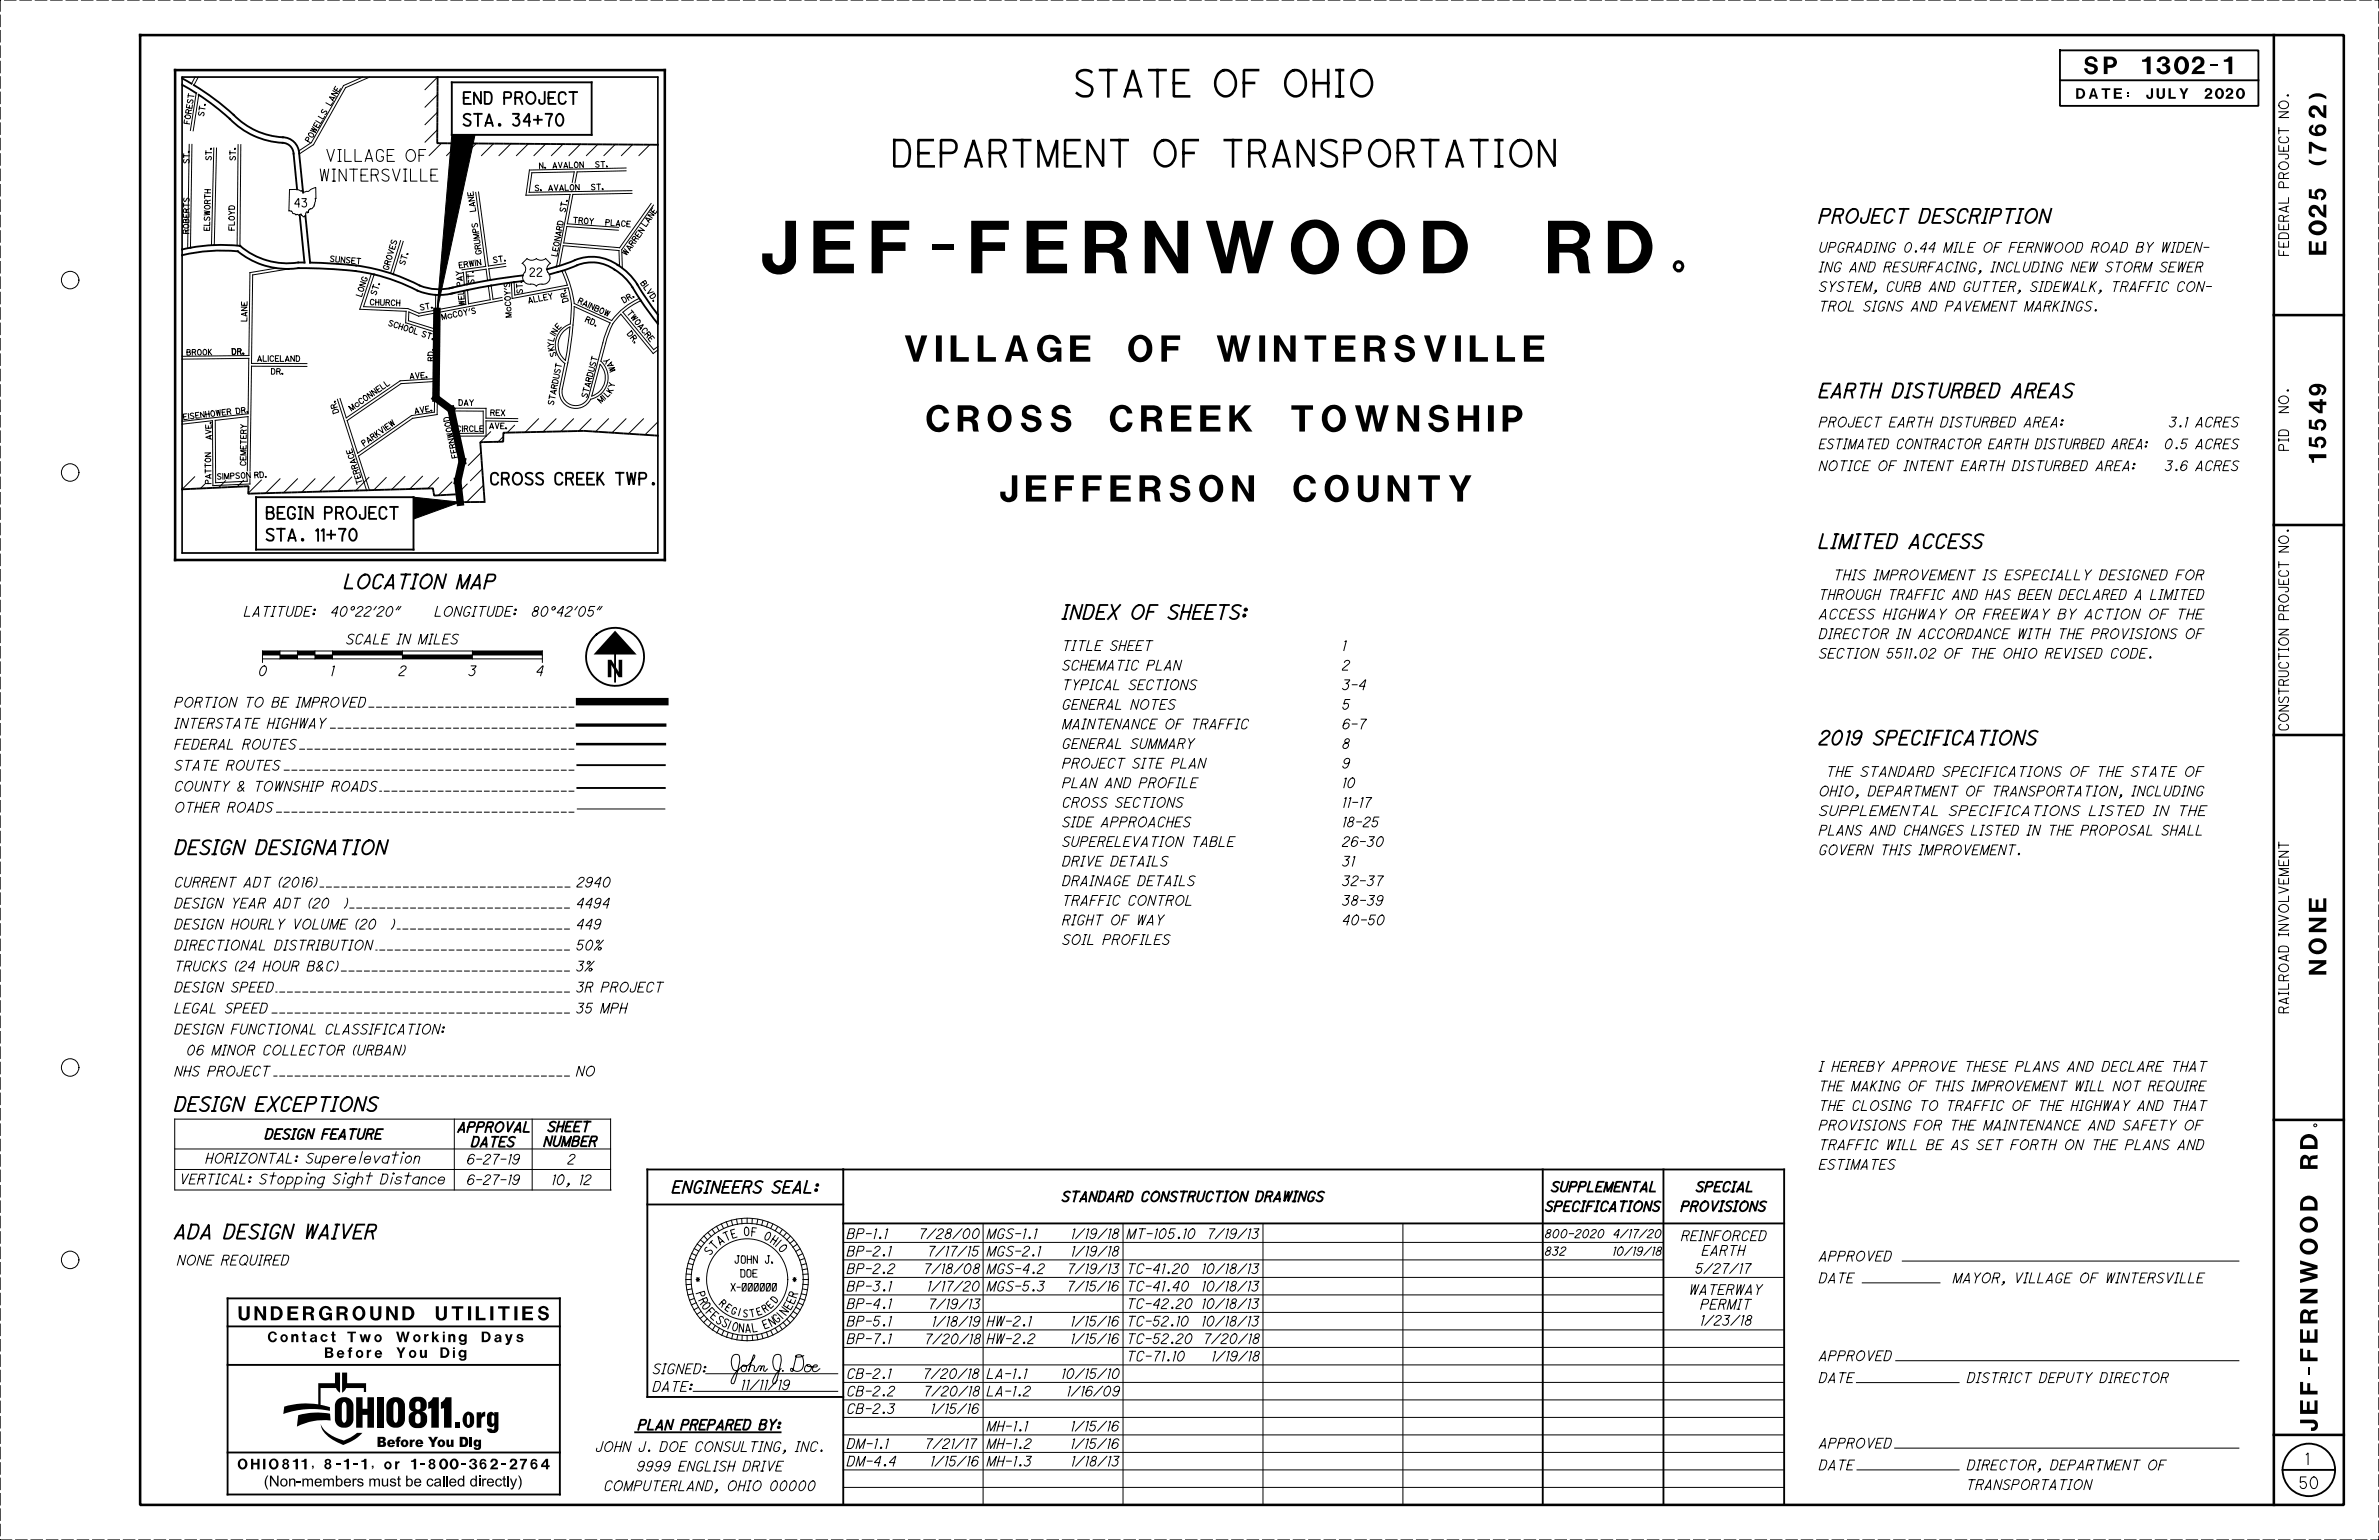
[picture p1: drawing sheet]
<svg xmlns="http://www.w3.org/2000/svg" width="864mm" height="559mm" viewBox="0 0 864 559" stroke-linecap="round" stroke-linejoin="round" font-family="sans-serif">
<defs><g id="words">
<text font-size="19" x="276.7" y="99.2">JEF-FERNWOOD RD.</text>
<g font-size="9.5">
<text x="391" y="35">STATE OF OHIO</text>
<text x="324.6" y="60.4">DEPARTMENT OF TRANSPORTATION</text>
<text x="328.5" y="131.2">VILLAGE OF WINTERSVILLE</text>
<text x="336.3" y="156.6">CROSS CREEK TOWNSHIP</text>
<text x="353.7" y="182">JEFFERSON COUNTY</text>
</g>
<g font-size="6.3">
<text x="756.5" y="26.9">SP 1302-1</text>
<text x="844.5" y="99.5" transform="rotate(-90 844.5 99.5)">E025 (762)</text>
<text x="844.5" y="170.9" transform="rotate(-90 844.5 170.9)">15549</text>
<text x="220.6" y="245.7">N</text>
<text x="844.5" y="364.8" transform="rotate(-90 844.5 364.8)">NONE</text>
<text x="841.3" y="519.2" transform="rotate(-90 841.3 519.2)">JEF-FERNWOOD RD.</text>
</g>
<g font-size="5.1">
<text x="660.4" y="80.9">PROJECT DESCRIPTION</text>
<text x="660.4" y="144.3">EARTH DISTURBED AREAS</text>
<text x="660.4" y="198.9">LIMITED ACCESS</text>
<text x="125.1" y="213.5">LOCATION MAP</text>
<text x="385.7" y="224.6">INDEX OF SHEETS:</text>
<text x="660.4" y="270.2">2019 SPECIFICATIONS</text>
<text x="63.6" y="310">DESIGN DESIGNATION</text>
<text x="63.4" y="403.2">DESIGN EXCEPTIONS</text>
<text x="63.4" y="449.4">ADA DESIGN WAIVER</text>
<text x="86.6" y="479.1">UNDERGROUND UTILITIES</text>
</g>
<g font-size="4.3">
<text x="168.3" y="37.7">END PROJECT</text>
<text x="168.3" y="45.6">STA. 34+70</text>
<text x="118.7" y="58.6">VILLAGE OF</text>
<text x="116.3" y="65.7">WINTERSVILLE</text>
<text x="178.2" y="175.9">CROSS CREEK TWP.</text>
<text x="96.8" y="188.3">BEGIN PROJECT</text>
<text x="96.8" y="196.2">STA. 11+70</text>
<text x="244.1" y="432.9">ENGINEERS SEAL:</text>
</g>
<g font-size="4.2">
<text x="837.1" y="531.4">1</text>
<text x="835" y="540.1">50</text>
</g>
<g font-size="3.8">
<text x="753.7" y="35.8">DATE:</text>
<text x="781.4" y="35.8">JULY 2020</text>
<text x="97.3" y="487">Contact Two Working Days</text>
<text x="118" y="492.7">Before You Dig</text>
<text x="86.3" y="533.1">OHIO811, 8-1-1, or 1-800-362-2764</text>
</g>
<text font-size="3.7" x="136.7" y="525.1">Before You Dig</text>
<g font-size="3.6">
<text x="660.4" y="91.5">UPGRADING 0.44 MILE OF FERNWOOD ROAD BY WIDEN-</text>
<text x="830.8" y="92.7" transform="rotate(-90 830.8 92.7)">FEDERAL PROJECT NO.</text>
<text x="660.4" y="98.7">ING AND RESURFACING, INCLUDING NEW STORM SEWER</text>
<text x="660.4" y="105.8">SYSTEM, CURB AND GUTTER, SIDEWALK, TRAFFIC CON-</text>
<text x="660.4" y="112.9">TROL SIGNS AND PAVEMENT MARKINGS.</text>
<text x="830.8" y="149.9" transform="rotate(-90 830.8 149.9)">NO.</text>
<text x="660.4" y="154.9">PROJECT EARTH DISTURBED AREA:</text>
<text x="786.3" y="154.9">3.1 ACRES</text>
<text x="660.4" y="162.9">ESTIMATED CONTRACTOR EARTH DISTURBED AREA:</text>
<text x="784.7" y="162.9">0.5 ACRES</text>
<text x="830.8" y="163.4" transform="rotate(-90 830.8 163.4)">PID</text>
<text x="660.4" y="170.8">NOTICE OF INTENT EARTH DISTURBED AREA:</text>
<text x="784.9" y="170.8">3.6 ACRES</text>
<text x="663.2" y="210.4">THIS IMPROVEMENT IS ESPECIALLY DESIGNED FOR</text>
<text x="660.4" y="217.5">THROUGH TRAFFIC AND HAS BEEN DECLARED A LIMITED</text>
<text x="88.7" y="223.6">LATITUDE:</text>
<text x="123.5" y="223.6">40°22'20&quot;</text>
<text x="155.5" y="223.6">LONGITUDE:</text>
<text x="195.5" y="223.6">80°42'05&quot;</text>
<text x="660.4" y="224.6">ACCESS HIGHWAY OR FREEWAY BY ACTION OF THE</text>
<text x="125.7" y="233.7">SCALE IN MILES</text>
<text x="660.4" y="231.7">DIRECTOR IN ACCORDANCE WITH THE PROVISIONS OF</text>
<text x="385.7" y="236">TITLE SHEET</text>
<text x="487.3" y="236">1</text>
<text x="660.4" y="238.8">SECTION 5511.02 OF THE OHIO REVISED CODE.</text>
<text x="93.9" y="245.2">0</text>
<text x="120" y="245.2">1</text>
<text x="144.8" y="245.2">2</text>
<text x="170.1" y="245.2">3</text>
<text x="194.6" y="245.2">4</text>
<text x="385.7" y="243.2">SCHEMATIC PLAN</text>
<text x="487.3" y="243.2">2</text>
<text x="385.7" y="250.3">TYPICAL SECTIONS</text>
<text x="487.3" y="250.3">3-4</text>
<text x="63.4" y="256.6">PORTION TO BE IMPROVED</text>
<text x="385.7" y="257.4">GENERAL NOTES</text>
<text x="487.3" y="257.4">5</text>
<text x="63.4" y="264.2">INTERSTATE HIGHWAY</text>
<text x="385.7" y="264.5">MAINTENANCE OF TRAFFIC</text>
<text x="487.3" y="264.5">6-7</text>
<text x="830.8" y="264.9" transform="rotate(-90 830.8 264.9)">CONSTRUCTION PROJECT NO.</text>
<text x="63.4" y="271.8">FEDERAL ROUTES</text>
<text x="385.7" y="271.6">GENERAL SUMMARY</text>
<text x="487.3" y="271.6">8</text>
<text x="63.4" y="279.5">STATE ROUTES</text>
<text x="385.7" y="278.7">PROJECT SITE PLAN</text>
<text x="487.3" y="278.7">9</text>
<text x="661.8" y="281.7">THE STANDARD SPECIFICATIONS OF THE STATE OF</text>
<text x="63.4" y="287.1">COUNTY &amp; TOWNSHIP ROADS</text>
<text x="385.7" y="285.8">PLAN AND PROFILE</text>
<text x="487.3" y="285.8">10</text>
<text x="385.7" y="292.9">CROSS SECTIONS</text>
<text x="487.3" y="292.9">11-17</text>
<text x="660.4" y="288.8">OHIO, DEPARTMENT OF TRANSPORTATION, INCLUDING</text>
<text x="63.4" y="294.7">OTHER ROADS</text>
<text x="660.4" y="295.9">SUPPLEMENTAL SPECIFICATIONS LISTED IN THE</text>
<text x="385.7" y="300">SIDE APPROACHES</text>
<text x="487.3" y="300">18-25</text>
<text x="660.4" y="303">PLANS AND CHANGES LISTED IN THE PROPOSAL SHALL</text>
<text x="385.7" y="307.2">SUPERELEVATION TABLE</text>
<text x="487.3" y="307.2">26-30</text>
<text x="660.4" y="310.2">GOVERN THIS IMPROVEMENT.</text>
<text x="385.7" y="314.3">DRIVE DETAILS</text>
<text x="487.3" y="314.3">31</text>
<text x="63.4" y="321.9">CURRENT ADT (2016)</text>
<text x="209.4" y="321.9">2940</text>
<text x="385.7" y="321.4">DRAINAGE DETAILS</text>
<text x="487.3" y="321.4">32-37</text>
<text x="63.4" y="329.5">DESIGN YEAR ADT (20</text>
<text x="209.2" y="329.5">4494</text>
<text x="385.7" y="328.5">TRAFFIC CONTROL</text>
<text x="487.3" y="328.5">38-39</text>
<text x="385.7" y="335.6">RIGHT OF WAY</text>
<text x="487.3" y="335.6">40-50</text>
<text x="63.4" y="337.1">DESIGN HOURLY VOLUME (20</text>
<text x="209.2" y="337.1">449</text>
<text x="63.4" y="344.7">DIRECTIONAL DISTRIBUTION</text>
<text x="209.2" y="344.7">50%</text>
<text x="385.7" y="342.7">SOIL PROFILES</text>
<text x="63.4" y="352.4">TRUCKS (24 HOUR B&amp;C)</text>
<text x="209.2" y="352.4">3%</text>
<text x="63.4" y="360">DESIGN SPEED</text>
<text x="209.2" y="360">3R PROJECT</text>
<text x="63.4" y="367.6">LEGAL SPEED</text>
<text x="209.2" y="367.6">35 MPH</text>
<text x="830.8" y="367.5" transform="rotate(-90 830.8 367.5)">RAILROAD INVOLVEMENT</text>
<text x="63.4" y="375.2">DESIGN FUNCTIONAL CLASSIFICATION:</text>
<text x="67.8" y="382.8">06 MINOR COLLECTOR (URBAN)</text>
<text x="660.4" y="388.7">I HEREBY APPROVE THESE PLANS AND DECLARE THAT</text>
<text x="63.4" y="390.5">NHS PROJECT</text>
<text x="209.2" y="390.5">NO</text>
<text x="660.4" y="395.8">THE MAKING OF THIS IMPROVEMENT WILL NOT REQUIRE</text>
<text x="660.4" y="402.9">THE CLOSING TO TRAFFIC OF THE HIGHWAY AND THAT</text>
<text x="96.3" y="413.3">DESIGN FEATURE</text>
<text x="166.2" y="410.7">APPROVAL</text>
<text x="198.9" y="410.6">SHEET</text>
<text x="660.4" y="410.1">PROVISIONS FOR THE MAINTENANCE AND SAFETY OF</text>
<text x="171.1" y="416.1">DATES</text>
<text x="197.5" y="415.9">NUMBER</text>
<text x="660.4" y="417.2">TRAFFIC WILL BE AS SET FORTH ON THE PLANS AND</text>
<text x="74.7" y="422.1">HORIZONTAL: Superelevation</text>
<text x="169.5" y="422.4">6-27-19</text>
<text x="206.1" y="422.4">2</text>
<text x="660.4" y="424.3">ESTIMATES</text>
<text x="65.3" y="429.6">VERTICAL: Stopping Sight Distance</text>
<text x="169.5" y="429.8">6-27-19</text>
<text x="200.3" y="429.9">10, 12</text>
<text x="385.6" y="435.9">STANDARD CONSTRUCTION DRAWINGS</text>
<text x="563.2" y="432.4">SUPPLEMENTAL</text>
<text x="615.8" y="432.4">SPECIAL</text>
<text x="561.1" y="439.5">SPECIFICATIONS</text>
<text x="610.3" y="439.5">PROVISIONS</text>
<text x="307.5" y="449.4">BP-1.1</text>
<text x="332.9" y="449.4">7/28/00</text>
<text x="358.3" y="449.4">MGS-1.1</text>
<text x="387.8" y="449.4">1/19/18</text>
<text x="409.1" y="449.4">MT-105.10</text>
<text x="437.3" y="449.4">7/19/13</text>
<text x="307.5" y="455.8">BP-2.1</text>
<text x="336.7" y="455.8">7/17/15</text>
<text x="358.3" y="455.8">MGS-2.1</text>
<text x="388.8" y="455.8">1/19/18</text>
<text x="610.4" y="450.2">REINFORCED</text>
<text x="617.8" y="455.5">EARTH</text>
<text x="64.4" y="459">NONE REQUIRED</text>
<text x="660.4" y="457.6">APPROVED</text>
<text x="307.5" y="462.1">BP-2.2</text>
<text x="334.5" y="462.1">7/18/08</text>
<text x="358.3" y="462.1">MGS-4.2</text>
<text x="386.5" y="462.1">7/19/13</text>
<text x="409.1" y="462.1">TC-41.20 10/18/13</text>
<text x="615.5" y="462.1">5/27/17</text>
<text x="660.4" y="465.5">DATE</text>
<text x="696.7" y="465.5">MAYOR, VILLAGE OF WINTERSVILLE</text>
<text x="307.5" y="468.5">BP-3.1</text>
<text x="336.6" y="468.5">1/17/20</text>
<text x="358.3" y="468.5">MGS-5.3</text>
<text x="387.3" y="468.5">7/15/16</text>
<text x="409.1" y="468.5">TC-41.40 10/18/13</text>
<text x="613.3" y="469.7">WATERWAY</text>
<text x="307.5" y="474.8">BP-4.1</text>
<text x="337" y="474.9">7/19/13</text>
<text x="409.1" y="474.8">TC-42.20 10/18/13</text>
<text x="617.4" y="475">PERMIT</text>
<text x="307.5" y="481.2">BP-5.1</text>
<text x="338.3" y="481.3">1/18/19</text>
<text x="358.3" y="481.2">HW-2.1</text>
<text x="388.7" y="481.2">1/15/16</text>
<text x="409.1" y="481.2">TC-52.10 10/18/13</text>
<text x="617.2" y="480.9">1/23/18</text>
<text x="307.5" y="487.5">BP-7.1</text>
<text x="335.6" y="487.6">7/20/18</text>
<text x="358.3" y="487.5">HW-2.2</text>
<text x="388.7" y="487.5">1/15/16</text>
<text x="409.1" y="487.5">TC-52.20 7/20/18</text>
<text x="409.1" y="493.9">TC-71.10</text>
<text x="439.8" y="493.9">1/19/18</text>
<text x="660.4" y="493.7">APPROVED</text>
<text x="237" y="498.5">SIGNED:</text>
<text x="307.5" y="500.2">CB-2.1</text>
<text x="335.1" y="500.2">7/20/18</text>
<text x="358.3" y="500.2">LA-1.1</text>
<text x="385.3" y="500.2">10/15/10</text>
<text x="660.4" y="501.7">DATE</text>
<text x="701.6" y="501.7">DISTRICT DEPUTY DIRECTOR</text>
<text x="237" y="504.9">DATE:</text>
<text x="268.9" y="504.3">11/11/19</text>
<text x="307.5" y="506.6">CB-2.2</text>
<text x="335.3" y="506.6">7/20/18</text>
<text x="358.3" y="506.6">LA-1.2</text>
<text x="387.2" y="506.6">1/16/09</text>
<text x="307.5" y="512.9">CB-2.3</text>
<text x="337.9" y="512.9">1/15/16</text>
<text x="231.7" y="518.8">PLAN PREPARED BY:</text>
<text x="358.3" y="519.3">MH-1.1</text>
<text x="388.7" y="519.3">1/15/16</text>
<text x="215.3" y="526.7">JOHN J. DOE CONSULTING, INC.</text>
<text x="307.5" y="525.6">DM-1.1</text>
<text x="335.8" y="525.6">7/21/17</text>
<text x="358.3" y="525.6">MH-1.2</text>
<text x="388.7" y="525.6">1/15/16</text>
<text x="660.4" y="525.4">APPROVED</text>
<text x="226" y="533.8">9999 ENGLISH DRIVE</text>
<text x="307.5" y="532">DM-4.4</text>
<text x="337.8" y="532">1/15/16</text>
<text x="358.3" y="532">MH-1.3</text>
<text x="387.8" y="532">1/18/13</text>
<text x="660.4" y="533.4">DATE</text>
<text x="701.7" y="533.4">DIRECTOR, DEPARTMENT OF</text>
<text x="216.3" y="540.9">COMPUTERLAND, OHIO 00000</text>
<text x="697.2" y="540.5">TRANSPORTATION</text>
</g>
<g font-size="3">
<text x="107" y="75.1">43</text>
<text x="192.4" y="100.3">22</text>
<text x="266.1" y="449.3" transform="rotate(-17 266.1 449.3)">E</text>
<text x="270.3" y="448.4" transform="rotate(-2 270.3 448.4)">O</text>
<text x="277.3" y="449.6" transform="rotate(27 277.3 449.6)">O</text>
<text x="560.8" y="449.2">800-2020</text>
<text x="585.6" y="449.2">4/17/20</text>
<text x="258" y="455.4" transform="rotate(-54 258 455.4)">S</text>
<text x="259.6" y="453.4" transform="rotate(-46 259.6 453.4)">T</text>
<text x="261.5" y="451.7" transform="rotate(-31 261.5 451.7)">A</text>
<text x="263.7" y="450.3" transform="rotate(-24 263.7 450.3)">T</text>
<text x="279.6" y="450.8" transform="rotate(35 279.6 450.8)">H</text>
<text x="281.5" y="452.2" transform="rotate(42 281.5 452.2)">I</text>
<text x="560.8" y="455.5">832</text>
<text x="585.4" y="455.5">10/19/18</text>
<text x="252.7" y="465.8">*</text>
<text x="287.8" y="465.8">*</text>
<text x="252.7" y="469.4" transform="rotate(73 252.7 469.4)">P</text>
<text x="253.7" y="472" transform="rotate(66 253.7 472)">R</text>
<text x="288.2" y="473.2" transform="rotate(-65 288.2 473.2)">E</text>
<text x="289.1" y="471" transform="rotate(-71 289.1 471)">R</text>
<text x="256.2" y="476.5" transform="rotate(48 256.2 476.5)">F</text>
<text x="257.9" y="478.1" transform="rotate(41 257.9 478.1)">E</text>
<text x="259.9" y="479.8" transform="rotate(35 259.9 479.8)">S</text>
<text x="284.2" y="478.4" transform="rotate(-46 284.2 478.4)">I</text>
<text x="287" y="475.3" transform="rotate(-59 287 475.3)">E</text>
<text x="262" y="481" transform="rotate(29 262 481)">S</text>
<text x="265.7" y="482.7" transform="rotate(16 265.7 482.7)">O</text>
<text x="268.3" y="483.4" transform="rotate(4 268.3 483.4)">N</text>
<text x="270.7" y="483.5" transform="rotate(-3 270.7 483.5)">A</text>
<text x="277.8" y="482.2" transform="rotate(-21 277.8 482.2)">E</text>
<text x="280.2" y="481.2" transform="rotate(-28 280.2 481.2)">N</text>
</g>
<g font-size="2.7">
<text x="266.8" y="458.4">JOHN J.</text>
<text x="268.9" y="463.4">DOE</text>
<text x="265.4" y="468.4">X-000000</text>
</g>
<g font-size="2.6">
<text x="261" y="473.4" transform="rotate(43 261 473.4)">R</text>
<text x="281.7" y="472.8" transform="rotate(-52 281.7 472.8)">D</text>
<text x="263.1" y="475.2" transform="rotate(36 263.1 475.2)">E</text>
<text x="265.4" y="476.6" transform="rotate(23 265.4 476.6)">G</text>
<text x="268.1" y="477.4" transform="rotate(16 268.1 477.4)">I</text>
<text x="269.9" y="477.9" transform="rotate(2 269.9 477.9)">S</text>
<text x="272.6" y="477.9" transform="rotate(-11 272.6 477.9)">T</text>
<text x="275.3" y="477.3" transform="rotate(-18 275.3 477.3)">E</text>
<text x="277.8" y="476.2" transform="rotate(-31 277.8 476.2)">R</text>
<text x="279.9" y="474.8" transform="rotate(-45 279.9 474.8)">E</text>
</g>
<g font-size="2">
<text x="120.1" y="38.3" transform="rotate(-60 120.1 38.3)">L A N E</text>
<text x="68.8" y="45" transform="rotate(-81 68.8 45)">F O R E S T</text>
<text x="74" y="42.1" transform="rotate(-81 74 42.1)">S T .</text>
<text x="112.6" y="51.7" transform="rotate(-60 112.6 51.7)">P O WE L L S</text>
<text x="68.7" y="59.1" transform="rotate(-89 68.7 59.1)">S T .</text>
<text x="76.7" y="58" transform="rotate(-89 76.7 58)">S T .</text>
<text x="85.5" y="58" transform="rotate(-89 85.5 58)">S T .</text>
<text x="195.9" y="61.1" transform="rotate(-1 195.9 61.1)">N .</text>
<text x="200.7" y="61" transform="rotate(-1 200.7 61)">A V A L O N</text>
<text x="216.3" y="60.7" transform="rotate(-1 216.3 60.7)">S T .</text>
<text x="194.3" y="69.2" transform="rotate(-1 194.3 69.2)">S .</text>
<text x="199.2" y="69.2" transform="rotate(-1 199.2 69.2)">A V A L O N</text>
<text x="214.7" y="68.9" transform="rotate(-1 214.7 68.9)">S T .</text>
<text x="172.7" y="76.5" transform="rotate(-98 172.7 76.5)">L A N E</text>
<text x="205.2" y="76.9" transform="rotate(-79 205.2 76.9)">S T .</text>
<text x="76.1" y="83.6" transform="rotate(-89 76.1 83.6)">E L S WO R T H</text>
<text x="85.1" y="83.5" transform="rotate(-89 85.1 83.5)">F L O Y D</text>
<text x="208.2" y="80.9" transform="rotate(4 208.2 80.9)">T R O Y</text>
<text x="219.9" y="81.7" transform="rotate(4 219.9 81.7)">P L A C E</text>
<text x="68.5" y="84.7" transform="rotate(-89 68.5 84.7)">R O B E R T S</text>
<text x="119.9" y="94.9" transform="rotate(5 119.9 94.9)">S U N S E T</text>
<text x="174.8" y="92" transform="rotate(-98 174.8 92)">G R U M P S</text>
<text x="179.3" y="95.3" transform="rotate(-8 179.3 95.3)">S T .</text>
<text x="202.2" y="92.9" transform="rotate(-79 202.2 92.9)">L E O N A R D</text>
<text x="227.5" y="92.7" transform="rotate(-55 227.5 92.7)">WA R R E N L A N E</text>
<text x="141" y="98" transform="rotate(-73 141 98)">G R O V E S</text>
<text x="146.9" y="96.1" transform="rotate(-73 146.9 96.1)">S T .</text>
<text x="166.9" y="97.3" transform="rotate(-8 166.9 97.3)">E R WIN</text>
<text x="131.3" y="107.6" transform="rotate(-72 131.3 107.6)">L O N G</text>
<text x="136.5" y="107" transform="rotate(-72 136.5 107)">S T .</text>
<text x="168" y="103.6" transform="rotate(-94 168 103.6)">P A Y</text>
<text x="172.1" y="102.7" transform="rotate(-94 172.1 102.7)">S T .</text>
<text x="189.7" y="106.3" transform="rotate(-93 189.7 106.3)">S T .</text>
<text x="232.5" y="102.9" transform="rotate(55 232.5 102.9)">B L V D .</text>
<text x="134.4" y="110.6" transform="rotate(2 134.4 110.6)">C H U R C H</text>
<text x="152.8" y="112.6" transform="rotate(-11 152.8 112.6)">S T .</text>
<text x="168.7" y="110.6" transform="rotate(-94 168.7 110.6)">WE L</text>
<text x="192.1" y="110" transform="rotate(-11 192.1 110)">A L L E Y</text>
<text x="206.3" y="109.2" transform="rotate(-105 206.3 109.2)">D R .</text>
<text x="209.8" y="109.9" transform="rotate(25 209.8 109.9)">R A IN B O W</text>
<text x="226.6" y="109.9" transform="rotate(-30 226.6 109.9)">D R .</text>
<text x="227.7" y="113.8" transform="rotate(51 227.7 113.8)">T WO A C R E</text>
<text x="89.6" y="116.5" transform="rotate(-89 89.6 116.5)">L A N E</text>
<text x="141" y="118.1" transform="rotate(18 141 118.1)">S C H O O L</text>
<text x="160.6" y="116" transform="rotate(-11 160.6 116)">M c C O Y ' S</text>
<text x="185.6" y="115" transform="rotate(-93 185.6 115)">M c C O Y ' S</text>
<text x="202.9" y="119.6" transform="rotate(-45 202.9 119.6)">E</text>
<text x="212.4" y="116.7" transform="rotate(25 212.4 116.7)">R D .</text>
<text x="153.1" y="122.1" transform="rotate(18 153.1 122.1)">S T .</text>
<text x="200.9" y="125.6" transform="rotate(-90 200.9 125.6)">Y</text>
<text x="201" y="123.8" transform="rotate(-75 201 123.8)">L</text>
<text x="201.5" y="121.8" transform="rotate(-60 201.5 121.8)">IN</text>
<text x="227.6" y="121.3" transform="rotate(51 227.6 121.3)">D R .</text>
<text x="67.9" y="128.9" transform="rotate(-1 67.9 128.9)">B R O O K</text>
<text x="84.3" y="128.6" transform="rotate(-1 84.3 128.6)">D R</text>
<text x="93.6" y="131.1">ALICELAND</text>
<text x="157.4" y="130.9" transform="rotate(-89 157.4 130.9)">R D .</text>
<text x="201.2" y="126.9" transform="rotate(-102 201.2 126.9)">K</text>
<text x="201.9" y="129" transform="rotate(-105 201.9 129)">S</text>
<text x="221.6" y="130.9" transform="rotate(-125 221.6 130.9)">Y</text>
<text x="98.5" y="135.8">DR.</text>
<text x="148.9" y="137.5" transform="rotate(-4 148.9 137.5)">A V E .</text>
<text x="222.6" y="132.5" transform="rotate(-115 222.6 132.5)">A</text>
<text x="223.4" y="134.5" transform="rotate(-105 223.4 134.5)">W</text>
<text x="222" y="142.7" transform="rotate(-63 222 142.7)">K</text>
<text x="222.9" y="140.5" transform="rotate(-80 222.9 140.5)">Y</text>
<text x="122.9" y="149.5" transform="rotate(-108 122.9 149.5)">D R .</text>
<text x="127.7" y="149.1" transform="rotate(-34 127.7 149.1)">M c C O N N E L L</text>
<text x="166.6" y="147.1">DAY</text>
<text x="200.9" y="146.9" transform="rotate(-79 200.9 146.9)">S T A R D U S T</text>
<text x="213.1" y="144.2" transform="rotate(-75 213.1 144.2)">S T A R D U S T</text>
<text x="218.2" y="146.3" transform="rotate(-42 218.2 146.3)">M I</text>
<text x="220.6" y="144.1" transform="rotate(-45 220.6 144.1)">L</text>
<text x="66.8" y="152.3" transform="rotate(-7 66.8 152.3)">E IS E N H O WE R</text>
<text x="85.9" y="150.2" transform="rotate(-7 85.9 150.2)">D R .</text>
<text x="150.8" y="150.1" transform="rotate(-9 150.8 150.1)">A V E .</text>
<text x="177.8" y="155.5" transform="rotate(1 177.8 155.5)">A V E .</text>
<text x="178.2" y="150.7" transform="rotate(1 178.2 150.7)">R E X</text>
<text x="76.7" y="159.3" transform="rotate(-91 76.7 159.3)">A V E .</text>
<text x="132.3" y="161.8" transform="rotate(-35 132.3 161.8)">P A R K V IE W</text>
<text x="166" y="156.6">CIRCLE</text>
<text x="166.1" y="165.8" transform="rotate(-102 166.1 165.8)">F E R N WO O D</text>
<text x="79" y="173.9" transform="rotate(-3 79 173.9)">S IM P S O N</text>
<text x="89.2" y="168.8" transform="rotate(-89 89.2 168.8)">C E M E T E R Y</text>
<text x="92.5" y="173.4" transform="rotate(-3 92.5 173.4)">R D .</text>
<text x="76.6" y="175.5" transform="rotate(-91 76.6 175.5)">P A T T O N</text>
<text x="131.6" y="175.1" transform="rotate(-108 131.6 175.1)">T E R R A C E</text>
</g>
</g></defs>
<g fill="none" stroke="#000" stroke-width=".36">
<path d="M66.1 28h172.7v172.7h-172.7zM70.8 28l-1.3 2.4M71.2 33.8l-2.1 13.5M72 28l-1.6 2.9M72.1 34.4l-2 13.1M131.7 28l-7 3-11.7 20.8-4.5 3M134.2 28l-8.8 3.8-11.6 20.7-5.2 3.4M158.9 28l-4.6 4.5M158.9 34.3l-4.6 4.6M68.7 52.4l-.6 37.7M69.7 52.4l-.6 37.5M77.6 53.7l-.8 35.3"/>
<path d="M78.6 53.7l-.8 35.2M86.4 52.5l-.3 36.6M87.4 52.5l-.3 36.7M158.7 47.1l-4.4 4.5M158.9 40.7l-4.6 4.5M160.2 52l-4.4 4.4M164 48.9h8.4l-13.8 64.1zM166.6 52l-4.5 4.4M172.9 52.1l-4.4 4.3M179.2 52.1l-4.4 4.3M185.5 52.1l-4.3 4.3M191.8 52.2l-4.3 4.2"/>
<path d="M198.1 52.2l-4.2 4.2M204.4 52.3l-4.2 4.1M210.7 52.3l-4.1 4.1M217 52.4l-4.1 4M223.3 52.4l-4 4M229.6 52.5l-4 3.9M235.9 52.5l-3.9 3.9M105.1 68.8l3-.1 1.1 .7 .2-.3a1.15 1.15 0 0 0 1.9 .3l.7 .1 .7-.7 1.9-.8 .1 4-.3 .1 .1 .8-.4 1.9-.9 .9h-.5l-.3 .4h-.3l-.3 .6 .2 .4-.4 .1-.2-.4-.3 .5a1.23 1.23 0 0 1-1 1.4l-.6-.5-.1-.6-.4 .1a.66 .66 0 0 1-1.1 .1l-.6 .2-1.1-.8a.72 .72 0 0 0-1-.7h-.3zM172.7 69.8l3.6 26.9-8.6 1.2M173.7 69.7l3.6 26.8 6.2-.9M207.8 66.1l.7-3.7-15.4 .3-1 7.1 37.3-.6M227.3 61l-35.1 .7-1.3 9.1 16-.2-4.9 26.1"/>
<path d="M227.3 62l-17.8 .4-.8 4M229.4 70.2l-21.4 .4-2 10.6 18.5 1.3M236.4 73.8l-11.5 16.1-20.3-1.7 1.2-6 18.7 1.3M237.2 74.4l-11.5 16.2 .2 6.7M100.3 97.3l-9.6 1.6-.4 30.1-24.2 .3M104.8 97.6l-13.1 2.2-.4 32.1h20.1M134.8 99.4l-4.2 12.8 16.8 .8-.2 4.1 10.8 3.4-.2 16.9-12.5 .8-19.6 13.4-2.3-7M135.8 99.6l-3.8 11.7 16.1 .7 4 1.7 6-1.2 .1-5.5M145.4 87.3l-3.6 11.9M146.4 87.6l-3.7 11.9M168.2 98.8l.4 4.6M183.6 96.7l-6.2 .8 .6 4.1"/>
<path d="M191.3 93.8a2.69 2.69 0 0 0 3.4 0 2.69 2.69 0 0 0 3.4 0l1.7 1.8a2.48 2.48 0 0 0-.3 4.1 2.56 2.56 0 0 1-.5 2.7 2.56 2.56 0 0 1-2.7 .7l-1.6 .7-1.2-.7a2.82 2.82 0 0 1-3.7-2.9l.1-.5a2.48 2.48 0 0 0-.3-4.1zM203.1 96.4l1.4-7.3 20.2 1.8 .2 5.7M203.9 98.3l2.1 5.2-19.1 3.6-.3-4.7M204.9 98l2.4 6.5 1.2 5.6 13.5 6.2a25.4 25.4 0 0 1 10.1-8M148.4 113.2l3.6 1.5 6.1-1.1-.1 5.8-9.7-3zM168.7 105.4l.4 5.1-10 1.8 .1-5.3M177 101.8l-.5-4.1-7.3 1 .3 4.5M177.3 103.8l.6 5-7.8 1.4-.4-5M178.3 103.6l.7 5 3.2-.6M182.4 108.9l-23.3 4.5-.4 30.8 5.5 4 1.9 9.1 9.3-.1v-8l-11-.1M185.6 102.5l.3 5.8 20.4-3.8 1.2 6.1M204.9 120l2-1.4-1.7 12.1a7.1 7.1 0 0 1-.3-10.7z"/>
<path d="M207.4 110.5l-.4 7a8.1 8.1 0 0 0-2 14.4l-1.9 9.1a6 6 0 0 0 4 6.9 6 6 0 0 0 7.3-3 8 8 0 0 0 3.7-13.8l2.4-8.9 1.9-4.7M222.4 117.6l3-3.6 11.7 14.3 1.7-1.3M232.7 109.1l-3.8 2.1-2.8 2.1 11.2 13.6 1.5-1.1M66.1 130.3l24.2-.3-.2 20.1-24 2.8M111.4 133l-20.1-.1-.5 38M217.8 132.2a7 7 0 0 1-3 11.5zM66.1 153.9l11-1.3 .2 23.6 13.4-.6v-1.9M122.5 144.9l10.6 33.1M126 152.6l19.6-13.4 12.2-.8-.1 11.1-8.3 1.3-19.6 13.7zM164 148.1l12.4 .1v3.5l11.5 .2M178.1 156.7l-3.8 3.7M182.7 158.4l-2 2"/>
<path d="M186.8 154.3l-2.6 2.6M187.9 152.9l-11.5-.2 .1 5.5-10.2 .1 2 9.1-1.6 7.2 .8 7.5M195.5 152l-4.9 4.8M201.8 152l-4.7 4.7M208.2 152l-4.6 4.5M213.6 144.1a5 5 0 0 1-6.1 2.9 5 5 0 0 1-3.4-5.8l3-15.2 1.4-14.8 13 6-2.2 5.5-5.7 21.5M214.5 152l-4.4 4.4M220.9 152l-4.7 4.6M227.2 152l-5 5M233.6 152l-5.4 5.4M238.8 153.1l-4.7 4.7M70.7 173l-4.6 4.6"/>
<path d="M74.3 175.7l-1.5 1.5M81.9 174.4l-2.5 2.5M88.4 174.3l-2.3 2.3M89.8 170.9l.2-19.7-11.9 1.3 .2 22.7 11.4-.6M94.9 174.2l-4.8 4.7M101.6 173.7l-5.2 5.2M108 173.7l-5 5.1M114.3 173.7l-4.8 4.9M121.4 173l-5.3 5.4M127.7 173.1l-5.1 5.1M133.9 173.2l-4.8 4.8M134.1 177.7l-4-12.2 19.7-13.7 8.9-1.4v-4.9l4.6 3.3 4 18.6-1.6 7.2 .8 7.6"/>
<path d="M140.2 173.3l-4.5 4.5M147 172.9l-4.8 4.7M153.4 172.8l-4.7 4.6M159.2 173.4l-3.9 3.9M164 174.9l-4.9 4.8M169.6 175.6l-3.3 3.3M174.6 164.3l-4.6 4.5M175 170.2l-4.2 4.2M175.5 176.1l-6.1 6.1M150.1 180.4l16.9 1.8-16.9 6.1zM95.3 239.1h101.6M95.3 237.7h101.6"/>
<path d="M101.6 236.2v2.9M108 236.2v2.9M114.3 236.2v2.9M120.7 236.2v2.9M122.3 222.4h-1.9l2.3-2.3-1 3.5M146.1 236.2v2.9M171.5 236.2v2.9M194.4 221.7a.99 .99 0 0 0-1.1 .8 .99 .99 0 0 0 .8 1.1 1.02 1.02 0 0 0 1.1-.7 1.02 1.02 0 0 0-.6-1.2 .76 .76 0 0 1-.6-.9 .76 .76 0 0 1 .8-.6 .76 .76 0 0 1 .7 .7l-.9 .8M95.3 240.3v-4.1h101.6v4.1M209.6 293.5h31.7M126 325.9a3.1 3.1 0 0 1-.2 2.7l-.8 .9M143 333.6a2.79 2.79 0 0 1-.2 2.6l-.7 .9"/>
<path d="M63.4 416.9h158.3M131.6 417.9l-1.1 4.2M142.5 419.1h2.1M143.8 418l-1.1 4.1M146.1 419.6l-.7 2.5M164.9 406.1v25.7M193.2 406.1v25.7M63.4 424.4h158.3M63.4 431.8v-25.7h158.3v25.7M63.6 431.8h158.2M98.1 426.7h2.1M99.4 425.5l-1 4.1"/>
<path d="M111.5 427.2l-.7 2.4M125.1 427.2l-.7 2.4M129.6 427.7a1.22 1.22 0 0 1 2.1 0l-.5 1.9M130.2 425.5l-1.1 4.1M133 426.7h2.1M134.4 425.5l-1.1 4.1M142.5 427.2l-.7 2.4M147.1 426.7h2.1M148.4 425.5l-1 4.1M249.8 458.4l1.8 .5M250.4 456.6l1.8 .7M251.1 454.8l1.8 .8"/>
<path d="M252 453l1.7 1M253.1 451.4l1.5 1.1M254.2 449.9l1.5 1.2M255.6 448.5l1.2 1.4M257 447.2l1.1 1.4M258.5 446.1l1 1.5M260.1 445l1 1.6M261.9 444.1l.8 1.7M263.6 443.3l.7 1.8M265.5 442.8l.5 1.8M267.4 442.4l.3 1.9M269.2 442.2l.1 1.8"/>
<path d="M271.2 442.1v1.8M273.1 442.2l-.1 1.8M275.1 442.4l-.4 1.9M277 442.9l-.5 1.7M278.8 443.5l-.6 1.7M280.6 444.1l-.8 1.7M282.3 445.1l-.9 1.5M284 446.2l-1.1 1.5M285.5 447.3l-1.2 1.4M286.9 448.6l-1.3 1.3M288.2 450l-1.4 1.2M289.3 451.5l-1.5 1.1"/>
<path d="M290.4 453.2l-1.5 .9M291.3 454.9l-1.6 .9M292 456.7l-1.7 .6M292.6 458.5l-1.7 .5M306.1 457.2h297.7M306.1 450.8h297.7M356.9 443.9v102.2M407.7 443.9v102.2M458.5 443.9v102.2M509.3 443.9v102.2M690.6 457.6h122.1M249 464.3h1.9"/>
<path d="M249.1 462.3l1.9 .1M249.3 460.3l1.9 .4M251 466l-1.9 .2M251.1 467.7l-1.8 .3M251.6 469.4l-1.9 .5M252 471.2l-1.7 .6M252.7 472.7l-1.7 .8M253.6 474.3l-1.7 1M254.5 475.9l-1.5 1M255.6 477.3l-1.5 1.1M256.7 478.5l-1.3 1.3M258.2 480l-1.1 1.5"/>
<path d="M284.3 479.8l1.2 1.4M285.6 478.7l1.3 1.3M286.9 477.3l1.4 1.1M287.9 475.9l1.6 1M288.9 474.3l1.6 1M289.7 472.7l1.8 .8M290.4 471.2l1.8 .6M290.9 469.4l1.8 .5M291.3 467.7l1.8 .3M291.5 466l1.8 .2M291.6 464.3h1.8M293.1 460.4l-1.9 .4"/>
<path d="M293.3 462.3l-1.8 .1M306.1 476.2h297.7M306.1 469.9h297.7M306.1 463.5h341.6M676 465.5h28.2M256.2 498.5h47.9M259.6 481l-1 1.6M261.2 481.9l-1 1.8M262.8 482.8l-.8 1.7M264.3 483.4l-.6 1.8M266.1 483.9l-.5 1.9M267.8 484.4l-.3 1.8"/>
<path d="M269.5 484.5l-.2 1.9M269.6 495.6a9.5 9.5 0 0 0-4.1 6.1l.5 .4a4.9 4.9 0 0 0 1.4-3.2 13.6 13.6 0 0 0 .9-7 1.76 1.76 0 0 0-2.1-.1 1.76 1.76 0 0 0-.7 2 3.6 3.6 0 0 0 1.3 3.5l1 .1M269.7 495.5a1.13 1.13 0 0 0-.6 1.4 1.13 1.13 0 0 0 1.3 .7l.3-.3a1.06 1.06 0 0 0 .4-1.4 1.06 1.06 0 0 0-1.3-.5l-.1 .1a1.83 1.83 0 0 0 2.7-1l.8-.9a1.82 1.82 0 0 0 .7-1.9h-.4l-.1 .3-1.7 5.6 .2-.6a1.45 1.45 0 0 1 1.3-1.6 .88 .88 0 0 1 .8 .6 .88 .88 0 0 1-.3 .9l.2 .7a1.8 1.8 0 0 0 1.4-1.5 .59 .59 0 0 1 .9-.5 .59 .59 0 0 1 .1 1l-.4 .8 .1-.2a1.75 1.75 0 0 1 1.4-1.6l.1 .1a1.47 1.47 0 0 0 .1 1.9l1-.9M271.2 484.6v1.9M273.1 484.5l.1 1.9M274.7 484.3l.4 1.9M276.5 483.9l.5 1.8M278.2 483.3l.6 1.8M279.8 482.8l.8 1.6M281.4 481.9l.9 1.5M282.9 480.9l1.1 1.5M283.5 496.6a8 8 0 0 0-3 5.1l.6 .4a4.9 4.9 0 0 0 1.4-3.2 13.6 13.6 0 0 0 .9-7 1.76 1.76 0 0 0-2.1-.1 1.76 1.76 0 0 0-.7 2 3.6 3.6 0 0 0 1.3 3.5l1 .1"/>
<path d="M284.1 497.3l.2 .3h-.2zM291.7 491.9l-1.3 .5-1.6-.2a1.6 1.6 0 0 1 2-.5 1.6 1.6 0 0 1 .8 1.8l.1 .4a2.73 2.73 0 0 1-3 3.6l-1.3-1a.53 .53 0 0 0-.4 .7 .53 .53 0 0 0 .8 .3l1.2-5.3M292.9 495.3a1.4 1.4 0 0 0-.8 1.2 1.4 1.4 0 0 0 .7 1.3 1.36 1.36 0 0 0 1.6-1 1.36 1.36 0 0 0-.9-1.6l-.6 .1a2.16 2.16 0 0 0 2.4 .7 .8 .8 0 0 0 .8 .1 .8 .8 0 0 0 .5-.7l-.1-.1a1.28 1.28 0 0 0-1.5 .8 1.28 1.28 0 0 0 .7 1.6l.9-.2 1-.8M306.1 495.3h341.6M306.1 488.9h341.6M306.1 482.6h341.6M688.2 493.7h124.5M251.7 504.9h52.4M306.1 514.3h341.6M306.1 508h341.6M306.1 501.6h341.6M673.9 501.7h37.3"/>
<path d="M306.1 533.4h341.6M306.1 539.7h341.6M306.1 527h341.6M306.1 520.7h341.6M674.1 533.4h37.1M687.8 525.5h124.9"/>
<circle cx="25.5" cy="101.6" r="3.2"/>
<circle cx="25.5" cy="171.5" r="3.2"/>
<circle cx="25.5" cy="387.3" r="3.2"/>
<circle cx="146.4" cy="418.3" r=".23"/>
<circle cx="111.8" cy="425.8" r=".25"/>
<circle cx="125.4" cy="425.8" r=".24"/>
<circle cx="142.8" cy="425.8" r=".24"/>
<circle cx="25.5" cy="457.2" r="3.2"/>
<circle cx="271.2" cy="464.2" r="22.2"/>
<circle cx="271.2" cy="464.3" r="20.3"/>
<circle cx="271.2" cy="464.3" r="14.7"/>
</g>
<path d="M50.9 12.7h799.9v533.4h-799.9zM825.4 12.7v533.4M63.6 25.4h177.7v177.8h-177.7zM825.4 114.3h25.4M825.4 190.5h25.4M209.6 270h31.7M825.4 266.7h25.4M825.4 406.4h25.4M825.4 520.7h25.4" fill="none" stroke="#000" stroke-width=".93"/>
<g fill="none" stroke="#000" stroke-width=".68">
<path d="M747.8 18.3h72v20.1h-72zM66.2 28.5l3.3 1.9M66.2 30.8l5 3M70.4 30.9l8 5.4 6.4 5.4M72.1 34.4a108.3 108.3 0 0 1 14.5 11.6 28.8 28.8 0 0 0 16 5.8M164 29.9h50.8v19h-50.8zM747.8 29.1h72M84.8 41.7a26.7 26.7 0 0 0 17.9 8.1M102.6 51.8a4.1 4.1 0 0 1 4 3.9M102.7 49.8a6.1 6.1 0 0 1 5.9 5.8M106.6 55.8l1.2 12.9M108.6 55.9l1.4 14"/>
<path d="M108.8 78l1.7 17.2h-2.2M110.9 78.4l1.7 16.9a96.2 96.2 0 0 1 30.1 4.2l5 1.9 4.7 2.2M66.1 92.6a61.9 61.9 0 0 1 20.2-1.4 28.5 28.5 0 0 0 22.2 6.1M87.1 89.2h.1M87.2 89.2a63.4 63.4 0 0 0-21.1 1.3M87.2 89.2a26.4 26.4 0 0 0 21 6.1M108.3 97.3a109.6 109.6 0 0 1 31.3 3.3l7.2 2.6a28.5 28.5 0 0 0 9.7 3.6 20.6 20.6 0 0 0 8.4-.5M189.8 99.9l-11.8 1.7-14.8 3M202.5 98.7l-3 .9M223.1 97.8a14.6 14.6 0 0 0-15.6-.7l-5 1.6M224.2 96.1a24.6 24.6 0 0 1 9 10.2l5.6 7.9v3.3l-6.1-8.4a34 34 0 0 0-8.8-10.7l-.8-.5M224.3 96.2a16.8 16.8 0 0 0-18.1-.8l-7.7 2.3"/>
<path d="M152.4 103.6a18.7 18.7 0 0 0 12 .7M190 102l-12.7 1.8-13.6 2.8M93 180.4h57.1v19h-57.1zM223.3 237.5v9.8M209.6 277.6h31.7M209.6 285.9h31.7M235 437.1h71.1M306.1 424.4v121.7M560 424.4v121.7M603.8 424.4v121.7M306.1 443.9h341.6M82.6 471.1h120.6v71.2h-120.6z"/>
<path d="M82.6 481.3h120.6M82.6 495.3h120.6M230.6 519.7h52.8M306.1 506.9h-71.1v-82.5h412.7v121.7M82.6 527h120.6M828.6 533.4h19.1"/>
<circle cx="223.3" cy="238.3" r="10.5"/>
<circle cx="838.1" cy="533.4" r="9.5"/>
</g>
<path d="M.1 558.8h863.4v-558.8h-863.4v558.8" fill="none" stroke="#000" stroke-width=".36" stroke-dasharray="4.2 1.4"/>
<g fill="#000">
<path d="M164 48.9h8.4l-13.8 64.1zM150.1 180.4l16.9 1.8-16.9 6.1zM223.3 228.8l7.8 8.7h-15.6zM136.9 507h2.4v11.1h-2.4zM165.2 516h1.6v2.1h-1.6zM107.8 537.7h1.5v.5h-1.5zM160.8 535.4h.5v4h-.5zM162 535.4h.5v4h-.5zM173.8 535.4h.5v.6h-.5zM173.8 536.5h.5v2.9h-.5zM184.1 535.4h.5v4h-.5z"/>
<path d="M780.8 32h.8v2.9a1.25 1.25 0 0 1-1.3 1 1.25 1.25 0 0 1-1.2-1v-.5h.8l.1 .7h.7z" fill-rule="evenodd"/>
<path d="M804.7 32.3a1.94 1.94 0 0 0-.5 2.4 1.94 1.94 0 0 0 2.2 1 1.95 1.95 0 0 0 .9-2.4 1.95 1.95 0 0 0-2.3-1.2zM805.3 32.8a1.03 1.03 0 0 1 1 .4 1.03 1.03 0 0 1 .1 1.1 .77 .77 0 0 1-.9 .9 .77 .77 0 0 1-.6-1.1z" fill-rule="evenodd"/>
<path d="M812.2 32.5a1.93 1.93 0 0 0-.4 2.4 1.93 1.93 0 0 0 2.2 .8 1.95 1.95 0 0 0 .9-2.4 1.95 1.95 0 0 0-2.3-1.2zM812.9 32.8a1.08 1.08 0 0 1 1.1 .5 1.08 1.08 0 0 1 0 1.2 .75 .75 0 0 1-1 .7 .75 .75 0 0 1-.4-1.1z" fill-rule="evenodd"/>
<path d="M95.3 236.2h6.3v1.5h-6.3z" fill-rule="evenodd"/>
<path d="M101.6 237.7h6.4v1.4h-6.4z" fill-rule="evenodd"/>
<path d="M108 236.2h6.3v1.5h-6.3z" fill-rule="evenodd"/>
<path d="M114.3 237.7h6.4v1.4h-6.4z" fill-rule="evenodd"/>
<path d="M120.7 236.2h25.4v1.5h-25.4z" fill-rule="evenodd"/>
<path d="M146.1 237.7h25.4v1.4h-25.4z" fill-rule="evenodd"/>
<path d="M171.5 236.2h25.4v1.5h-25.4z" fill-rule="evenodd"/>
<path d="M116.5 474.7l.7-.6a2.59 2.59 0 0 1 2.5 .2l.8 1.3h-1a1.38 1.38 0 0 0-1.9-.7 1.38 1.38 0 0 0-.7 1.8 1.36 1.36 0 0 0 1.1 1.6 1.36 1.36 0 0 0 1.6-1.2h-1.2v-.7h2.1v2.7h-.8l-.1-.7a2.36 2.36 0 0 1-3.1 .1 2.36 2.36 0 0 1-.5-3z" fill-rule="evenodd"/>
<path d="M128.9 474.4a2.57 2.57 0 0 0-.7 3.5 2.57 2.57 0 0 0 3.5 .8 2.6 2.6 0 0 0 .8-3.4 2.6 2.6 0 0 0-3.3-1.1zM129.5 475.1a1.24 1.24 0 0 1 1.4-.2 1.24 1.24 0 0 1 .7 1.3 1.33 1.33 0 0 1-.5 1.7 1.33 1.33 0 0 1-1.8-.3 2.31 2.31 0 0 1 .2-2.5z" fill-rule="evenodd"/>
<path d="M195.8 474.4a2.01 2.01 0 0 1 3.4 1.1h-1a.88 .88 0 0 0-.9-.9 .88 .88 0 0 0-.8 .9l1.3 .6a1.45 1.45 0 0 1 1.4 1 1.45 1.45 0 0 1-.6 1.7 2.09 2.09 0 0 1-3.4-1.4l1-.1a1.01 1.01 0 0 0 1 1 1.01 1.01 0 0 0 1-.9l-2-.8-.6-.5-.2-1.1z" fill-rule="evenodd"/>
<path d="M103.2 510.4a28 28 0 0 1 12.3-.8v-7.7h6.1v-3.8h1.8v7.3l-.8-.8-.6-.9h-5.6v6.1l3.4 .8v1.4a31.5 31.5 0 0 0-17 1.1z" fill-rule="evenodd"/>
<path d="M116.4 516.7a10.7 10.7 0 0 0 6.4 5.3l2 .7 2.5-1.1 2.3-1.7h2l-2.3 2-2.5 1.5-2.2 .9-1.3-.6a12.1 12.1 0 0 1-6.7-6z" fill-rule="evenodd"/>
<path d="M108.3 513.5a25.8 25.8 0 0 1 11.5-.5l.2 2.4a21.6 21.6 0 0 0-12.2 2.3z" fill-rule="evenodd"/>
<path d="M124.2 498.1h1.8v3.8h6.9v3.2h-.8v-1.4h-6.4l-.6 .9-.9 .8z" fill-rule="evenodd"/>
<path d="M122.4 507.9l-.8 1.9v5.2a3.4 3.4 0 0 0 3.3 3.1 3.4 3.4 0 0 0 3.4-3.1v-4.9a3.4 3.4 0 0 0-2.2-3 3.4 3.4 0 0 0-3.7 .8zM124.5 508.9a.91 .91 0 0 1 1 .1 .91 .91 0 0 1 .3 1v4.6a1.09 1.09 0 0 1-1.3 1.4l-.4-1.1v-4.5z" fill-rule="evenodd"/>
<path d="M129.3 507h2.3v4.2h1.8v-4.2h2.3v11.1h-2.3v-4.7h-1.8v4.7h-2.3z" fill-rule="evenodd"/>
<path d="M141.2 507.9l-.7 1.1-.2 .8v5.2a3.4 3.4 0 0 0 3.3 3.1 3.4 3.4 0 0 0 3.4-3.1v-4.9a3.4 3.4 0 0 0-2.2-3 3.4 3.4 0 0 0-3.6 .8zM143.2 508.9a.9 .9 0 0 1 1.1 .1 .9 .9 0 0 1 .2 1v4.6a1.27 1.27 0 0 1-1.1 1.6l-.5-.7-.1-.9v-4.6z" fill-rule="evenodd"/>
<path d="M149.3 507.6l-.2 .2a3.3 3.3 0 0 0 .3 4.1l1 .3a2.02 2.02 0 0 0-2 2v1.2a2.77 2.77 0 0 0 2.8 2.8h1.1a2.77 2.77 0 0 0 2.7-2.8v-1.2a2.02 2.02 0 0 0-2-2 2.62 2.62 0 0 0 1.5-4.2l-1-.9-1-.3-2 .1zM151.1 513.2a.99 .99 0 0 1 1.1 0 .99 .99 0 0 1 .5 1v1.4a.99 .99 0 0 1-1 1 .99 .99 0 0 1-1-1 2.52 2.52 0 0 1 .4-2.4zM151.1 508.7a.93 .93 0 0 1 1-.2 .93 .93 0 0 1 .5 .8v1.4a.96 .96 0 0 1-.9 .8 .96 .96 0 0 1-.9-.8v-1.4z" fill-rule="evenodd"/>
<path d="M157.1 507h2.2v11.1h-2.7v-7.2l-1.2 .3v-2.4a2.97 2.97 0 0 0 1.7-1.8z" fill-rule="evenodd"/>
<path d="M161.7 507h2.2v11.1h-2.7v-7.2l-1.1 .3v-2.4a2.97 2.97 0 0 0 1.6-1.8z" fill-rule="evenodd"/>
<path d="M168.8 512.8a1.99 1.99 0 0 1 2.2-.3 1.99 1.99 0 0 1 1.1 1.9v1.6a2.05 2.05 0 0 1-2 2.2 2.05 2.05 0 0 1-2.1-2.1 3.7 3.7 0 0 1 .8-3.3zM169.8 513.5l-.3 .6v1.9a.61 .61 0 0 0 .1 .8 .61 .61 0 0 0 .8-.1l.2-2.3a.63 .63 0 0 0-.1-.7 .63 .63 0 0 0-.7-.2z" fill-rule="evenodd"/>
<path d="M173 512.4h1.7v1.1a1.23 1.23 0 0 1 1.4-1.2v1.7l-.8 .1-.5 .7-.1 3.3h-1.7z" fill-rule="evenodd"/>
<path d="M177.2 512.8a1.23 1.23 0 0 1 1.4-.5 1.23 1.23 0 0 1 .8 1.2v-1.1h1.5v6a1.89 1.89 0 0 1-2.5 1.6 1.64 1.64 0 0 1-1.6-1.6h1.6a.49 .49 0 0 0 .5 .4 .49 .49 0 0 0 .5-.4v-1.6a1.23 1.23 0 0 1-1 1.2 1.23 1.23 0 0 1-1.4-.9l-.2-3.2zM178.6 513.7l-.2 2.2 .5 .7 .5-.3v-2.1a.5 .5 0 0 0-.2-.6 .5 .5 0 0 0-.6 .1z" fill-rule="evenodd"/>
<path d="M98 535.4h.5l2.1 3.1v-3.1h.5v4h-.5l-2.1-3.1v3.1h-.5z" fill-rule="evenodd"/>
<path d="M102.2 536.8a1.4 1.4 0 0 1 2.1 .3 1.4 1.4 0 0 1-.6 2 1.4 1.4 0 0 1-2-.8l.1-1zM102.4 537.1a1.02 1.02 0 0 0-.2 1.4 1.02 1.02 0 0 0 1.4 .3 1.02 1.02 0 0 0 .3-1.4 1.02 1.02 0 0 0-1.5-.3z" fill-rule="evenodd"/>
<path d="M105 536.5h.4v.4a1.01 1.01 0 0 1 1.2-.4 1.01 1.01 0 0 1 .6 1.1v1.8h-.4v-1.8a.7 .7 0 0 0-.8-.8 .7 .7 0 0 0-.6 1v1.6h-.4z" fill-rule="evenodd"/>
<path d="M109.8 536.5h.4v.4l.4-.3 .7-.1a.72 .72 0 0 0 1.2 0l.7 .1 .3 .3 .1 2.5h-.4v-1.8a.62 .62 0 0 0-.7-.7 .62 .62 0 0 0-.5 .8v1.7h-.5v-1.9a.66 .66 0 0 0-.9-.6 .66 .66 0 0 0-.3 1v1.5h-.5z" fill-rule="evenodd"/>
<path d="M114.5 536.9a1.33 1.33 0 0 1 1.6-.3 1.33 1.33 0 0 1 .7 1.5h-2.1a.82 .82 0 0 0 .6 .9 .82 .82 0 0 0 1-.6l.5 .1a1.41 1.41 0 0 1-2.1 .7 1.41 1.41 0 0 1-.3-2.1zM115 537.1l-.3 .6h1.6a.77 .77 0 0 0-.5-.8 .77 .77 0 0 0-.8 .2z" fill-rule="evenodd"/>
<path d="M117.4 536.5h.4v.4l.4-.3 .7-.1a.73 .73 0 0 0 1.2 0l.7 .1 .3 .3 .1 2.5h-.4v-1.8a.62 .62 0 0 0-.7-.7 .62 .62 0 0 0-.5 .8v1.7h-.5v-1.9a.66 .66 0 0 0-.9-.6 .66 .66 0 0 0-.3 1v1.5h-.5z" fill-rule="evenodd"/>
<path d="M121.9 535.4h.5v1.4a1.39 1.39 0 0 1 2.1 1 1.39 1.39 0 0 1-1.7 1.6l-.4-.4v.4h-.5zM122.6 537.1a1.03 1.03 0 0 0-.2 1.3 1.03 1.03 0 0 0 1.1 .5 .99 .99 0 0 0 .5-1.4 .99 .99 0 0 0-1.4-.4z" fill-rule="evenodd"/>
<path d="M125.2 536.9a1.33 1.33 0 0 1 1.5-.3 1.33 1.33 0 0 1 .7 1.5h-2.1a.82 .82 0 0 0 .6 .9 .82 .82 0 0 0 1-.6l.5 .1a1.41 1.41 0 0 1-2.1 .7 1.41 1.41 0 0 1-.3-2.1zM125.6 537.1l-.3 .6h1.6a.79 .79 0 0 0-.4-.8 .79 .79 0 0 0-.9 .2z" fill-rule="evenodd"/>
<path d="M128 536.5h.4v.5l.3-.5h.7v.6a.62 .62 0 0 0-.8 0 .62 .62 0 0 0-.1 .8v1.5h-.5z" fill-rule="evenodd"/>
<path d="M129.9 536.8l.6-.3h.8l.6 .7-.5 .1a.54 .54 0 0 0-.6-.6 .54 .54 0 0 0-.4 .8l.4 .1a.96 .96 0 0 1 1.2 1.2 .96 .96 0 0 1-1.5 .6l-.8-.6-.1-.3 .5-.1a.62 .62 0 0 0 .7 .6 .62 .62 0 0 0 .5-.7l-.2-.1a1.02 1.02 0 0 1-1.1-.3 1.02 1.02 0 0 1-.1-1.1z" fill-rule="evenodd"/>
<path d="M134.1 536.5h.4v.4l.4-.3 .7-.1a.74 .74 0 0 0 1.2 0l.7 .1 .3 .3 .1 2.5h-.5v-1.8a.63 .63 0 0 0-.6-.8 .63 .63 0 0 0-.6 .9v1.7h-.5v-1.9a.66 .66 0 0 0-.8-.6 .66 .66 0 0 0-.4 1v1.5h-.4z" fill-rule="evenodd"/>
<path d="M138.6 536.5h.5v1.6a.72 .72 0 0 0 .7 .9 .72 .72 0 0 0 .6-1v-1.5h.5v2.9h-.4v-.5a1.01 1.01 0 0 1-1.2 .5 1.01 1.01 0 0 1-.7-1.1z" fill-rule="evenodd"/>
<path d="M141.8 536.8l.4-.3h1l.5 .7-.4 .1a.56 .56 0 0 0-.7-.5 .56 .56 0 0 0-.4 .7l.5 .1a.96 .96 0 0 1 1.1 1.2 .96 .96 0 0 1-1.5 .6l-.8-.6v-.3l.5-.1a.62 .62 0 0 0 .6 .6 .62 .62 0 0 0 .6-.7l-.3-.1a1.01 1.01 0 0 1-1-.3 1.01 1.01 0 0 1-.1-1.1z" fill-rule="evenodd"/>
<path d="M144.5 535.8l.5-.3v1h.5v.4h-.5v1.9l.5 .1v.5h-.3a.63 .63 0 0 1-.7-.9v-1.6h-.4v-.4h.4z" fill-rule="evenodd"/>
<path d="M147.4 535.4h.5v1.4a1.41 1.41 0 0 1 2.1 .8 1.41 1.41 0 0 1-1.3 1.8l-.8-.4v.4h-.5zM148.3 537a1 1 0 0 0-.5 1.3 1 1 0 0 0 1.4 .5 1.02 1.02 0 0 0 .2-1.3 1.02 1.02 0 0 0-1.1-.5z" fill-rule="evenodd"/>
<path d="M150.7 536.9a1.33 1.33 0 0 1 1.5-.3 1.33 1.33 0 0 1 .7 1.5h-2.1a.82 .82 0 0 0 .6 .9 .82 .82 0 0 0 1-.6l.5 .1a1.41 1.41 0 0 1-2.1 .7 1.41 1.41 0 0 1-.3-2.1zM151.1 537.1l-.3 .6h1.6a.77 .77 0 0 0-.4-.8 .77 .77 0 0 0-.9 .2z" fill-rule="evenodd"/>
<path d="M155.3 536.8a1.21 1.21 0 0 1 2 .6h-.5a.78 .78 0 0 0-1-.5 .78 .78 0 0 0-.4 1 .79 .79 0 0 0 .5 1.1 .79 .79 0 0 0 1-.7l.4 .1a1.32 1.32 0 0 1-1.8 .9 1.32 1.32 0 0 1-.5-1.9z" fill-rule="evenodd"/>
<path d="M158 536.7a1.17 1.17 0 0 1 1.3-.3 1.17 1.17 0 0 1 .8 1.1l.1 1.9h-.5l-.1-.4a.97 .97 0 0 1-1.5 .4 .97 .97 0 0 1 0-1.5l1.2-.3a.62 .62 0 0 0-.3-.9 .62 .62 0 0 0-.8 .5l-.5 .1zM158.3 538.3a.67 .67 0 0 0 .6 .8 .67 .67 0 0 0 .7-.9v-.3z" fill-rule="evenodd"/>
<path d="M163.4 536.9a1.32 1.32 0 0 1 1.6-.3 1.32 1.32 0 0 1 .7 1.5h-2.2a.84 .84 0 0 0 .7 .9 .84 .84 0 0 0 1-.6l.5 .1a1.43 1.43 0 0 1-2.2 .6 1.43 1.43 0 0 1-.1-2.2zM163.8 537.1l-.2 .6h1.6a.79 .79 0 0 0-.5-.8 .79 .79 0 0 0-.9 .2z" fill-rule="evenodd"/>
<path d="M166.5 536.8l.2-.2a1.04 1.04 0 0 1 1.4 .3v-1.5h.5v4h-.5v-.4a1.31 1.31 0 0 1-1.8 0 1.31 1.31 0 0 1-.1-1.8zM166.8 537.1a1.05 1.05 0 0 0-.2 1.3 1.05 1.05 0 0 0 1.1 .5 1.02 1.02 0 0 0 .4-1.4 1.02 1.02 0 0 0-1.3-.4z" fill-rule="evenodd"/>
<path d="M171 536.8l.2-.2a1.04 1.04 0 0 1 1.4 .3v-1.5h.5v4h-.5v-.4a1.31 1.31 0 0 1-1.7 0 1.31 1.31 0 0 1-.1-1.8zM171.3 537.1a1.05 1.05 0 0 0-.2 1.3 1.05 1.05 0 0 0 1.2 .5 1.02 1.02 0 0 0 .4-1.4 1.02 1.02 0 0 0-1.4-.4z" fill-rule="evenodd"/>
<path d="M175 536.5h.5v.5l.3-.5h.7l-.1 .6a.62 .62 0 0 0-.7 0 .62 .62 0 0 0-.2 .8v1.5h-.5z" fill-rule="evenodd"/>
<path d="M177.1 536.9a1.34 1.34 0 0 1 1.6-.3 1.34 1.34 0 0 1 .7 1.5h-2.2a.82 .82 0 0 0 .6 .9 .82 .82 0 0 0 1-.6l.5 .1a1.41 1.41 0 0 1-2 .7 1.41 1.41 0 0 1-.4-2.1zM177.5 537.1l-.3 .6h1.6a.78 .78 0 0 0-.4-.8 .78 .78 0 0 0-.9 .2z" fill-rule="evenodd"/>
<path d="M180.2 536.8a1.22 1.22 0 0 1 2 .6h-.4a.78 .78 0 0 0-1-.5 .78 .78 0 0 0-.5 1 .79 .79 0 0 0 .5 1.1 .79 .79 0 0 0 1-.7l.4 .1a1.32 1.32 0 0 1-1.7 .9 1.32 1.32 0 0 1-.7-1.9z" fill-rule="evenodd"/>
<path d="M182.7 535.8l.5-.3v1h.5v.4h-.5v1.9l.5 .1 .1 .5h-.3a.67 .67 0 0 1-.8-.9v-1.6h-.3v-.4h.3z" fill-rule="evenodd"/>
<path d="M97 535.4h.4a4.4 4.4 0 0 0 0 5.1h-.4a3.9 3.9 0 0 1 0-5.1z" fill-rule="evenodd"/>
<path d="M185.1 536.5h.5l.8 2.3 .8-2.3h.5l-1.3 3.4-.6 .6h-.4l-.1-.5 .6-.1 .3-.5z" fill-rule="evenodd"/>
<path d="M188.1 535.4a2.72 2.72 0 0 1 1.3 2.6v.3a2.54 2.54 0 0 1-1.3 2.2 4.6 4.6 0 0 0 0-5.1z" fill-rule="evenodd"/>
</g>
<g fill="none" stroke="#000" stroke-width=".36" stroke-dasharray="1.7 1.1">
<path d="M208.3 256.6h-74.7M208.3 264.2h-89M208.3 271.9h-99.8M208.3 279.5h-105.7M208.3 287.1h-70.5M208.3 294.7h-108.3M206.7 329.5h-79.7M206.7 337.1h-62.5M206.9 321.9h-90.7M206.7 344.7h-70.2M206.7 352.4h-82.8M206.7 360h-106.5"/>
<path d="M206.7 367.6h-108.8M206.7 390.5h-107.3"/>
</g>
<path d="M209.6 263.1h31.7" fill="none" stroke="#000" stroke-width="1.2"/>
<path d="M158.6 113l-.3 31.5 5.4 4.1 4.1 18.8-1.6 7.2 .8 7.6M210.4 254.6h30.9" fill="none" stroke="#000" stroke-width="2.7"/>
<path d="M158.9 28l-.2 24 80.1 .5M66.1 177.6l24.1-1.2-.1 2.7 67.1-1.9 .4 2.6 9.1-.5 .3 2.9 8.9-.1-1.6-21.7 8.4-.1v-3.3l29.3-.6 26.8 1.7" fill="none" stroke="#000" stroke-width=".68" stroke-dasharray="2.8 .7 1.4 .7"/>
<use href="#words"/>
</svg>
